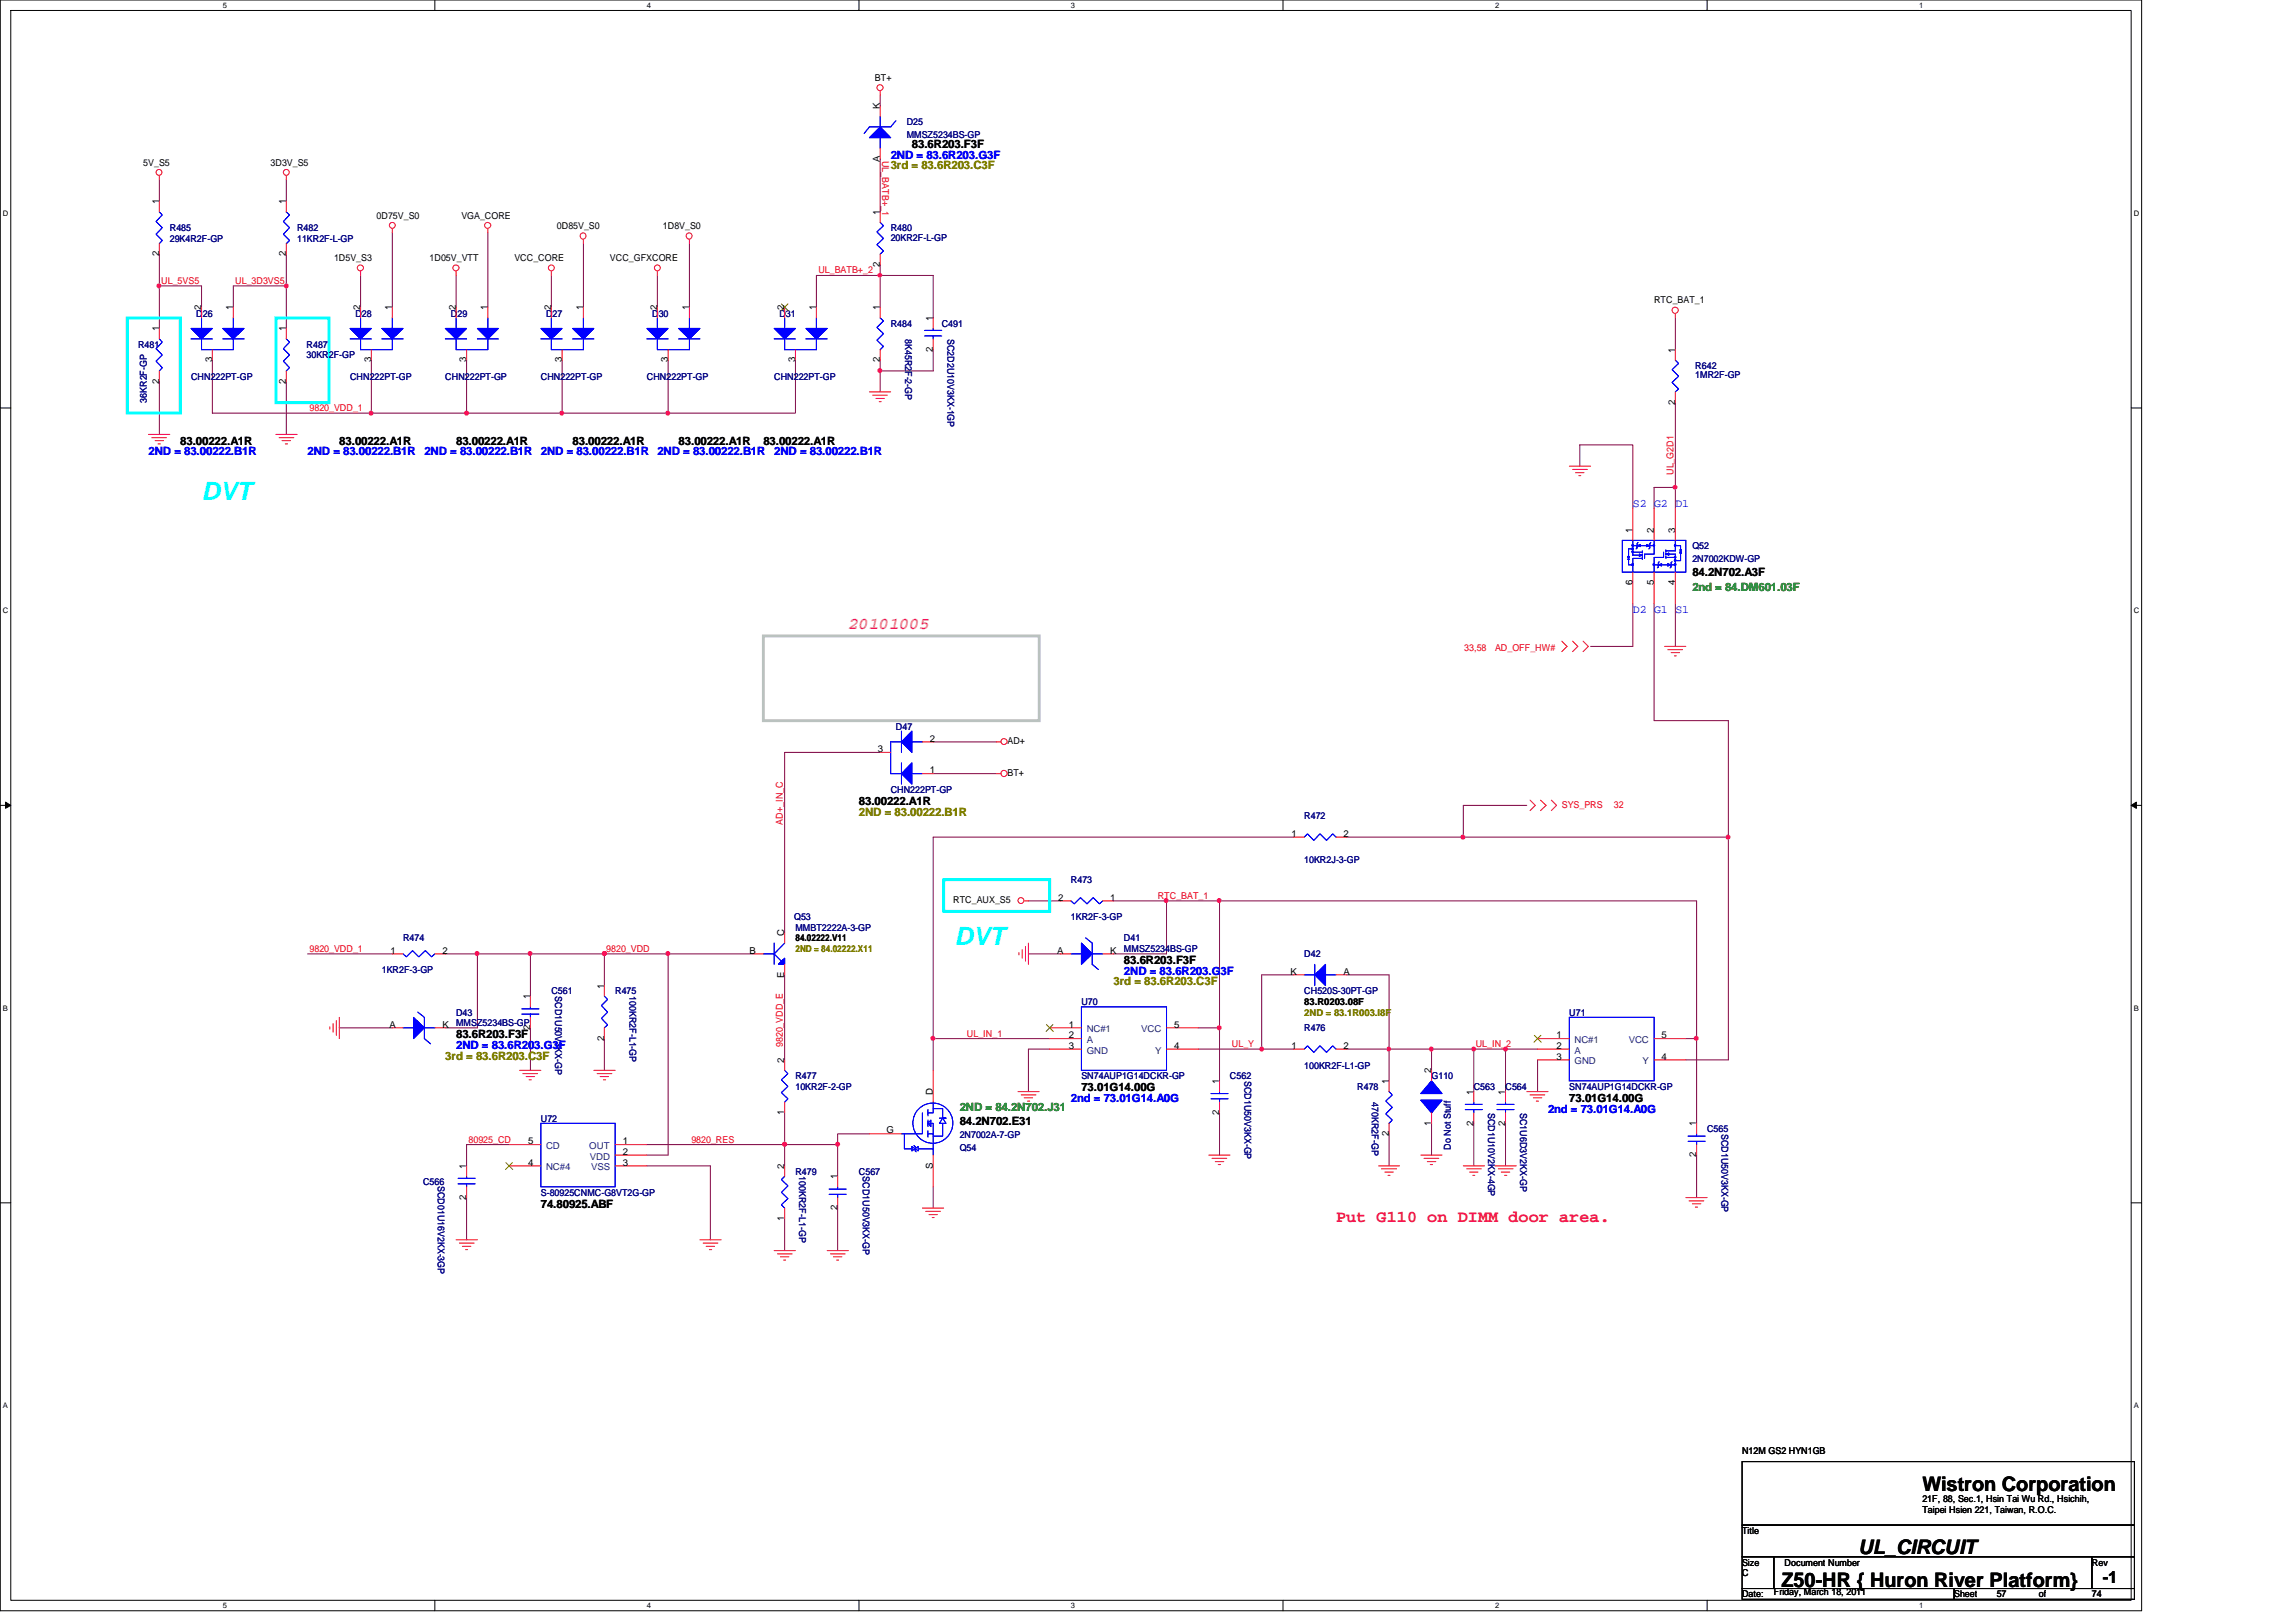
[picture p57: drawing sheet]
<svg xmlns="http://www.w3.org/2000/svg" width="297mm" height="210mm" viewBox="0 0 297 210" stroke-linecap="round" stroke-linejoin="round" font-family="sans-serif">
<defs><g id="words">
<g font-size="3.3" fill="#0ff">
<text x="26.1" y="64.7">DVT</text>
<text x="123.5" y="122.3">DVT</text>
</g>
<g font-size="2.6">
<text x="248.7" y="192.9">Wistron Corporation</text>
<text x="240.5" y="201">UL_CIRCUIT</text>
<text x="230.5" y="205.4">Z50-HR { Huron River Platform}</text>
</g>
<text font-size="2.2" fill="#f0f" x="109.8" y="81.4">20101005</text>
<text font-size="2.2" fill="#f00" x="172.8" y="158.1">Put G110 on DIMM door area.</text>
<text font-size="2.2" x="272" y="204.9">-1</text>
<g font-size="1.5" fill="#00f">
<text x="115.2" y="20.5">2ND = 83.6R203.G3F</text>
<text x="19.2" y="58.9">2ND = 83.00222.B1R</text>
<text x="39.8" y="58.9">2ND = 83.00222.B1R</text>
<text x="54.9" y="58.9">2ND = 83.00222.B1R</text>
<text x="70" y="58.9">2ND = 83.00222.B1R</text>
<text x="85" y="58.9">2ND = 83.00222.B1R</text>
<text x="100.2" y="58.9">2ND = 83.00222.B1R</text>
<text x="211.2" y="65.7">S2</text>
<text x="214" y="65.7">G2</text>
<text x="216.7" y="65.7">D1</text>
<text x="211.2" y="79.4">D2 G1 S1</text>
<text x="145.4" y="126.2">2ND = 83.6R203.G3F</text>
<text x="59" y="135.8">2ND = 83.6R203.G3F</text>
<text x="138.6" y="142.6">2nd = 73.01G14.A0G</text>
<text x="200.3" y="144">2nd = 73.01G14.A0G</text>
</g>
<g font-size="1.5" fill="#808000">
<text x="115.2" y="21.9">3rd = 83.6R203.C3F</text>
<text x="111.1" y="105.6">2ND = 83.00222.B1R</text>
<text x="144.1" y="127.5">3rd = 83.6R203.C3F</text>
<text x="57.6" y="137.1">3rd = 83.6R203.C3F</text>
</g>
<g font-size="1.5">
<text x="118" y="19.2">83.6R203.F3F</text>
<text x="23.3" y="57.6">83.00222.A1R</text>
<text x="43.9" y="57.6">83.00222.A1R</text>
<text x="59" y="57.6">83.00222.A1R</text>
<text x="74.1" y="57.6">83.00222.A1R</text>
<text x="87.8" y="57.6">83.00222.A1R</text>
<text x="98.8" y="57.6">83.00222.A1R</text>
<text x="218.9" y="74.6">84.2N702.A3F</text>
<text x="111.1" y="104.2">83.00222.A1R</text>
<text x="145.4" y="124.8">83.6R203.F3F</text>
<text x="59" y="134.4">83.6R203.F3F</text>
<text x="139.9" y="141.2">73.01G14.00G</text>
<text x="203" y="142.6">73.01G14.00G</text>
<text x="124.2" y="145.6">84.2N702.E31</text>
<text x="70" y="156.3">74.80925.ABF</text>
</g>
<g font-size="1.5" fill="#008000">
<text x="218.9" y="76.5">2nd = 84.DM601.03F</text>
<text x="124.2" y="143.7">2ND = 84.2N702.J31</text>
</g>
<g font-size="1.2">
<text x="113.2" y="10.5">BT+</text>
<text x="113.8" y="14.1" transform="rotate(-90 113.8 14.1)">K</text>
<text x="18.5" y="21.4">5V_S5</text>
<text x="35" y="21.4">3D3V_S5</text>
<text x="113.8" y="21" transform="rotate(-90 113.8 21)">A</text>
<text x="20.6" y="26.5" transform="rotate(-90 20.6 26.5)">1</text>
<text x="37" y="26.5" transform="rotate(-90 37 26.5)">1</text>
<text x="48.7" y="28.3">0D75V_S0</text>
<text x="59.7" y="28.3">VGA_CORE</text>
<text x="72" y="29.7">0D85V_S0</text>
<text x="85.8" y="29.7">1D8V_S0</text>
<text x="113.8" y="27.8" transform="rotate(-90 113.8 27.8)">1</text>
<text x="20.6" y="33.2" transform="rotate(-90 20.6 33.2)">2</text>
<text x="37" y="33.2" transform="rotate(-90 37 33.2)">2</text>
<text x="43.2" y="33.8">1D5V_S3</text>
<text x="55.6" y="33.8">1D05V_VTT</text>
<text x="66.5" y="33.8">VCC_CORE</text>
<text x="78.9" y="33.8">VCC_GFXCORE</text>
<text x="113.8" y="34.5" transform="rotate(-90 113.8 34.5)">2</text>
<text x="26" y="40.2" transform="rotate(-90 26 40.2)">2</text>
<text x="30.1" y="40.2" transform="rotate(-90 30.1 40.2)">1</text>
<text x="46.6" y="40.2" transform="rotate(-90 46.6 40.2)">2</text>
<text x="50.7" y="40.2" transform="rotate(-90 50.7 40.2)">1</text>
<text x="59" y="40.2" transform="rotate(-90 59 40.2)">2</text>
<text x="63.1" y="40.2" transform="rotate(-90 63.1 40.2)">1</text>
<text x="71.3" y="40.2" transform="rotate(-90 71.3 40.2)">2</text>
<text x="75.4" y="40.2" transform="rotate(-90 75.4 40.2)">1</text>
<text x="85" y="40.2" transform="rotate(-90 85 40.2)">2</text>
<text x="89.2" y="40.2" transform="rotate(-90 89.2 40.2)">1</text>
<text x="101.5" y="40.2" transform="rotate(-90 101.5 40.2)">2</text>
<text x="105.6" y="40.2" transform="rotate(-90 105.6 40.2)">1</text>
<text x="113.8" y="40.2" transform="rotate(-90 113.8 40.2)">1</text>
<text x="120.7" y="41.5" transform="rotate(-90 120.7 41.5)">1</text>
<text x="214" y="39.2">RTC_BAT_1</text>
<text x="20.6" y="42.9" transform="rotate(-90 20.6 42.9)">1</text>
<text x="27.4" y="46.9" transform="rotate(-90 27.4 46.9)">3</text>
<text x="37" y="42.9" transform="rotate(-90 37 42.9)">1</text>
<text x="48" y="46.9" transform="rotate(-90 48 46.9)">3</text>
<text x="60.3" y="46.9" transform="rotate(-90 60.3 46.9)">3</text>
<text x="72.7" y="46.9" transform="rotate(-90 72.7 46.9)">3</text>
<text x="86.4" y="46.9" transform="rotate(-90 86.4 46.9)">3</text>
<text x="102.9" y="46.9" transform="rotate(-90 102.9 46.9)">3</text>
<text x="113.8" y="46.9" transform="rotate(-90 113.8 46.9)">2</text>
<text x="120.7" y="45.5" transform="rotate(-90 120.7 45.5)">2</text>
<text x="216.7" y="45.6" transform="rotate(-90 216.7 45.6)">1</text>
<text x="20.6" y="49.7" transform="rotate(-90 20.6 49.7)">2</text>
<text x="37" y="49.7" transform="rotate(-90 37 49.7)">2</text>
<text x="216.7" y="52.4" transform="rotate(-90 216.7 52.4)">2</text>
<text x="211.2" y="69" transform="rotate(-90 211.2 69)">1</text>
<text x="213.9" y="69" transform="rotate(-90 213.9 69)">2</text>
<text x="216.7" y="69" transform="rotate(-90 216.7 69)">3</text>
<text x="211.2" y="75.7" transform="rotate(-90 211.2 75.7)">6</text>
<text x="213.9" y="75.7" transform="rotate(-90 213.9 75.7)">5</text>
<text x="216.7" y="75.7" transform="rotate(-90 216.7 75.7)">4</text>
<text x="120.3" y="96">2</text>
<text x="113.6" y="97.3">3</text>
<text x="120.3" y="100.1">1</text>
<text x="130.3" y="100.4">BT+</text>
<text x="130.3" y="96.3">AD+</text>
<text x="167.1" y="108.3">1</text>
<text x="173.8" y="108.3">2</text>
<text x="123.3" y="116.9">RTC_AUX_S5</text>
<text x="136.9" y="116.5">2</text>
<text x="143.6" y="116.5">1</text>
<text x="50.5" y="123.4">1</text>
<text x="57.2" y="123.4">2</text>
<text x="97" y="123.4">B</text>
<text x="101.5" y="121.1" transform="rotate(-90 101.5 121.1)">C</text>
<text x="102.9" y="121.8">84.02222.V11</text>
<text x="136.8" y="123.4">A</text>
<text x="143.6" y="123.4">K</text>
<text x="68.6" y="129.3" transform="rotate(-90 68.6 129.3)">1</text>
<text x="78.1" y="127.9" transform="rotate(-90 78.1 127.9)">1</text>
<text x="101.5" y="126.6" transform="rotate(-90 101.5 126.6)">E</text>
<text x="167" y="126.1">K</text>
<text x="168.7" y="130">83.R0203.08F</text>
<text x="173.8" y="126.1">A</text>
<text x="50.4" y="133">A</text>
<text x="57.2" y="133">K</text>
<text x="68.6" y="133.3" transform="rotate(-90 68.6 133.3)">2</text>
<text x="78.1" y="134.7" transform="rotate(-90 78.1 134.7)">2</text>
<text x="101.5" y="137.5" transform="rotate(-90 101.5 137.5)">2</text>
<text x="138.3" y="133">1</text>
<text x="138.3" y="134.4">2</text>
<text x="138.3" y="135.7">3</text>
<text x="151.9" y="133">5</text>
<text x="151.9" y="135.7">4</text>
<text x="167.1" y="135.7">1</text>
<text x="173.8" y="135.7">2</text>
<text x="201.4" y="134.4">1</text>
<text x="201.4" y="135.7">2</text>
<text x="201.4" y="137.1">3</text>
<text x="215" y="134.4">5</text>
<text x="215" y="137.1">4</text>
<text x="120.7" y="141.6" transform="rotate(-90 120.7 141.6)">D</text>
<text x="157.7" y="140.3" transform="rotate(-90 157.7 140.3)">1</text>
<text x="179.7" y="140.3" transform="rotate(-90 179.7 140.3)">1</text>
<text x="185.2" y="138.9" transform="rotate(-90 185.2 138.9)">2</text>
<text x="190.6" y="141.6" transform="rotate(-90 190.6 141.6)">1</text>
<text x="194.7" y="141.6" transform="rotate(-90 194.7 141.6)">1</text>
<text x="68.3" y="148.1">5</text>
<text x="80.6" y="148.1">1</text>
<text x="80.6" y="149.4">2</text>
<text x="101.5" y="144.3" transform="rotate(-90 101.5 144.3)">1</text>
<text x="114.7" y="146.7">G</text>
<text x="157.7" y="144.3" transform="rotate(-90 157.7 144.3)">2</text>
<text x="179.7" y="147" transform="rotate(-90 179.7 147)">2</text>
<text x="185.2" y="145.7" transform="rotate(-90 185.2 145.7)">1</text>
<text x="190.6" y="145.7" transform="rotate(-90 190.6 145.7)">2</text>
<text x="194.7" y="145.7" transform="rotate(-90 194.7 145.7)">2</text>
<text x="219.5" y="149.8" transform="rotate(-90 219.5 149.8)">2</text>
<text x="219.5" y="145.8" transform="rotate(-90 219.5 145.8)">1</text>
<text x="60.3" y="155.2" transform="rotate(-90 60.3 155.2)">2</text>
<text x="60.3" y="151.3" transform="rotate(-90 60.3 151.3)">1</text>
<text x="68.3" y="150.8">4</text>
<text x="80.6" y="150.8">3</text>
<text x="101.5" y="151.3" transform="rotate(-90 101.5 151.3)">2</text>
<text x="108.3" y="152.6" transform="rotate(-90 108.3 152.6)">1</text>
<text x="120.7" y="151.3" transform="rotate(-90 120.7 151.3)">S</text>
<text x="101.5" y="158" transform="rotate(-90 101.5 158)">1</text>
<text x="108.3" y="156.6" transform="rotate(-90 108.3 156.6)">2</text>
<text x="225.4" y="188.2">N12M GS2 HYN1GB</text>
<text x="248.7" y="194.4">21F, 88, Sec.1, Hsin Tai Wu Rd., Hsichih,</text>
<text x="248.7" y="195.8">Taipei Hsien 221, Taiwan, R.O.C.</text>
<text x="225.4" y="198.5">Title</text>
<text x="225.4" y="202.6">Size</text>
<text x="230.9" y="202.6">Document Number</text>
<text x="270.6" y="202.6">Rev</text>
<text x="225.4" y="206.7">Date:</text>
<text x="225.4" y="204">C</text>
<text x="229.5" y="206.5">Friday, March 18, 2011</text>
<text x="252.8" y="206.7">Sheet</text>
<text x="258.3" y="206.7">57</text>
<text x="263.8" y="206.7">of</text>
<text x="270.6" y="206.7">74</text>
</g>
<g font-size="1.2" fill="#000080">
<text x="117.3" y="16.2">D25</text>
<text x="117.3" y="17.9">MMSZ5234BS-GP</text>
<text x="22" y="29.9">R485</text>
<text x="38.4" y="29.9">R482</text>
<text x="115.2" y="29.9">R480</text>
<text x="22" y="31.3">29K4R2F-GP</text>
<text x="38.4" y="31.3">11KR2F-L-GP</text>
<text x="115.2" y="31.2">20KR2F-L-GP</text>
<text x="25.4" y="41">D26</text>
<text x="46" y="41">D28</text>
<text x="58.3" y="41">D29</text>
<text x="70.7" y="41">D27</text>
<text x="84.4" y="41">D30</text>
<text x="100.8" y="41">D31</text>
<text x="17.9" y="45">R481</text>
<text x="39.7" y="45">R487</text>
<text x="39.7" y="46.3">30KR2F-GP</text>
<text x="115.2" y="42.3">R484</text>
<text x="117.1" y="43.9" transform="rotate(90 117.1 43.9)">8K45R2F-2-GP</text>
<text x="121.8" y="42.3">C491</text>
<text x="122.6" y="43.9" transform="rotate(90 122.6 43.9)">SC2D2U10V3KX-1GP</text>
<text x="219.3" y="47.8">R642</text>
<text x="19" y="52.1" transform="rotate(-90 19 52.1)">36KR2F-GP</text>
<text x="24.7" y="49.1">CHN222PT-GP</text>
<text x="45.3" y="49.1">CHN222PT-GP</text>
<text x="57.6" y="49.1">CHN222PT-GP</text>
<text x="70" y="49.1">CHN222PT-GP</text>
<text x="83.7" y="49.1">CHN222PT-GP</text>
<text x="100.2" y="49.1">CHN222PT-GP</text>
<text x="219.3" y="49">1MR2F-GP</text>
<text x="218.9" y="71.1">Q52</text>
<text x="218.9" y="72.7">2N7002KDW-GP</text>
<text x="115.9" y="94.5">D47</text>
<text x="115.2" y="102.6">CHN222PT-GP</text>
<text x="168.7" y="106">R472</text>
<text x="168.7" y="111.7">10KR2J-3-GP</text>
<text x="102.7" y="119.1">Q53</text>
<text x="138.6" y="114.3">R473</text>
<text x="138.6" y="119.1">1KR2F-3-GP</text>
<text x="49.4" y="125.9">1KR2F-3-GP</text>
<text x="52.2" y="121.8">R474</text>
<text x="102.9" y="120.4">MMBT2222A-3-GP</text>
<text x="145.4" y="121.8">D41</text>
<text x="145.4" y="123.2">MMSZ5234BS-GP</text>
<text x="168.7" y="123.9">D42</text>
<text x="59" y="131.4">D43</text>
<text x="71.3" y="128.7">C561</text>
<text x="71.8" y="128.9" transform="rotate(90 71.8 128.9)">SCD1U50V3KX-GP</text>
<text x="79.6" y="128.7">R475</text>
<text x="81.4" y="128.9" transform="rotate(90 81.4 128.9)">100KR2F-L1-GP</text>
<text x="139.9" y="130">U70</text>
<text x="168.7" y="128.7">CH520S-30PT-GP</text>
<text x="203" y="131.4">U71</text>
<text x="59" y="132.8">MMSZ5234BS-GP</text>
<text x="168.7" y="133.5">R476</text>
<text x="102.9" y="139.7">R477</text>
<text x="102.9" y="141">10KR2F-2-GP</text>
<text x="139.9" y="139.7">SN74AUP1G14DCKR-GP</text>
<text x="159.1" y="139.7">C562</text>
<text x="161" y="139.9" transform="rotate(90 161 139.9)">SCD1U50V3KX-GP</text>
<text x="168.7" y="138.3">100KR2F-L1-GP</text>
<text x="175.6" y="141">R478</text>
<text x="177.5" y="142.6" transform="rotate(90 177.5 142.6)">470KR2F-GP</text>
<text x="185.2" y="139.7">G110</text>
<text x="190.7" y="141">C563</text>
<text x="194.8" y="141">C564</text>
<text x="203" y="141">SN74AUP1G14DCKR-GP</text>
<text x="70" y="145.2">U72</text>
<text x="124.2" y="149">Q54</text>
<text x="124.2" y="147.3">2N7002A-7-GP</text>
<text x="187.7" y="148.8" transform="rotate(-90 187.7 148.8)">Do Not Stuff</text>
<text x="192.5" y="144" transform="rotate(90 192.5 144)">SCD1U10V2KX-4GP</text>
<text x="196.7" y="144" transform="rotate(90 196.7 144)">SC1U6D3V2KX-GP</text>
<text x="220.8" y="146.5">C565</text>
<text x="222.7" y="146.7" transform="rotate(90 222.7 146.7)">SCD1U50V3KX-GP</text>
<text x="54.7" y="153.4">C566</text>
<text x="56.6" y="153.5" transform="rotate(90 56.6 153.5)">SCD01U16V2KX-3GP</text>
<text x="70" y="154.7">S-80925CNMC-G8VT2G-GP</text>
<text x="102.9" y="152">R479</text>
<text x="103.4" y="152.2" transform="rotate(90 103.4 152.2)">100KR2F-L1-GP</text>
<text x="111.1" y="152">C567</text>
<text x="111.6" y="152.2" transform="rotate(90 111.6 152.2)">SCD1U50V3KX-GP</text>
</g>
<g font-size="1.2" fill="#f00">
<text x="114.1" y="20.8" transform="rotate(90 114.1 20.8)">UL_BATB+_1</text>
<text x="105.9" y="35.4">UL_BATB+_2</text>
<text x="20.9" y="36.7">UL_5VS5</text>
<text x="30.4" y="36.7">UL_3D3VS5</text>
<text x="40" y="53.2">9820_VDD_1</text>
<text x="216.5" y="61.5" transform="rotate(-90 216.5 61.5)">UL_G2D1</text>
<text x="189.4" y="84.2">33,58</text>
<text x="193.4" y="84.2">AD_OFF_HW#</text>
<text x="101.3" y="106.7" transform="rotate(-90 101.3 106.7)">AD+_IN_C</text>
<text x="202.1" y="104.6">SYS_PRS</text>
<text x="208.8" y="104.6">32</text>
<text x="149.8" y="116.3">RTC_BAT_1</text>
<text x="40" y="123.2">9820_VDD_1</text>
<text x="78.4" y="123.2">9820_VDD</text>
<text x="101.3" y="135.5" transform="rotate(-90 101.3 135.5)">9820_VDD_E</text>
<text x="125.1" y="134.2">UL_IN_1</text>
<text x="159.4" y="135.5">UL_Y</text>
<text x="190.9" y="135.5">UL_IN_2</text>
<text x="60.6" y="147.9">80925_CD</text>
<text x="89.4" y="147.9">9820_RES</text>
</g>
<g font-size="1.2" fill="#808000">
<text x="102.9" y="123.2">2ND = 84.02222.X11</text>
<text x="168.7" y="131.4">2ND = 83.1R003.I8F</text>
</g>
<g font-size="1.2" fill="#004080">
<text x="140.6" y="133.6">NC#1</text>
<text x="140.6" y="135">A</text>
<text x="140.6" y="136.4">GND</text>
<text x="147.7" y="133.6">VCC</text>
<text x="149.4" y="136.4">Y</text>
<text x="203.7" y="135">NC#1</text>
<text x="203.7" y="136.4">A</text>
<text x="203.7" y="137.8">GND</text>
<text x="210.7" y="135">VCC</text>
<text x="212.5" y="137.8">Y</text>
<text x="70.7" y="148.7">CD</text>
<text x="76.2" y="148.7">OUT</text>
<text x="70.7" y="151.5">NC#4</text>
<text x="76.3" y="150.1">VDD</text>
<text x="76.5" y="151.5">VSS</text>
</g>
<g font-size="1">
<text x="28.8" y="1">5</text>
<text x="83.7" y="1">4</text>
<text x="138.6" y="1">3</text>
<text x="193.4" y="1">2</text>
<text x="248.3" y="1">1</text>
<text x=".4" y="27.9">D</text>
<text x="276.1" y="27.9">D</text>
<text x=".4" y="79.4">C</text>
<text x="276.1" y="79.4">C</text>
<text x=".4" y="130.8">B</text>
<text x="276.1" y="130.8">B</text>
<text x=".4" y="182.2">A</text>
<text x="276.1" y="182.2">A</text>
<text x="28.8" y="208.1">5</text>
<text x="83.7" y="208.1">4</text>
<text x="138.6" y="208.1">3</text>
<text x="193.4" y="208.1">2</text>
<text x="248.3" y="208.1">1</text>
</g>
</g></defs>
<path d="M0 0h277.1v208.4h-277.1zM1.4 1.4h274.3v205.7h-274.3z" fill="none" stroke="#000" stroke-width=".13"/>
<g fill="#fff">
<path d="M28.8 .1h.6v1.1h-.6z"/>
<path d="M28.8 207.2h.6v1.1h-.6z"/>
</g>
<path d="M56.3 0v1.4M56.3 207.1v1.3" fill="none" stroke="#000" stroke-width=".13"/>
<g fill="#fff">
<path d="M83.7 .1h.5v1.1h-.5z"/>
<path d="M83.7 207.2h.5v1.1h-.5z"/>
</g>
<path d="M111.1 0v1.4M111.1 207.1v1.3" fill="none" stroke="#000" stroke-width=".13"/>
<g fill="#fff">
<path d="M138.6 .1h.5v1.1h-.5z"/>
<path d="M138.6 207.2h.5v1.1h-.5z"/>
</g>
<path d="M166 0v1.4M166 207.1v1.3" fill="none" stroke="#000" stroke-width=".13"/>
<g fill="#fff">
<path d="M193.4 .1h.6v1.1h-.6z"/>
<path d="M193.4 207.2h.6v1.1h-.6z"/>
</g>
<path d="M220.8 0v1.4M220.8 207.1v1.3" fill="none" stroke="#000" stroke-width=".13"/>
<g fill="#fff">
<path d="M248.3 .1h.5v1.1h-.5z"/>
<path d="M248.3 207.2h.5v1.1h-.5z"/>
<path d="M.4 27.1h.7v1.1h-.7z"/>
<path d="M276.1 27.1h.7v1.1h-.7z"/>
<path d="M.4 78.5h.7v1.1h-.7z"/>
<path d="M276.1 78.5h.7v1.1h-.7z"/>
</g>
<path d="M0 52.8h1.4M275.7 52.8h1.4" fill="none" stroke="#000" stroke-width=".13"/>
<g fill="#fff">
<path d="M.4 129.9h.6v1.1h-.6z"/>
<path d="M276.1 129.9h.6v1.1h-.6z"/>
</g>
<path d="M0 104.2h1.4M.7 103.8l.7 .4-.7 .4zM275.7 104.2l.7-.4v.8zM275.7 104.2h1.4" fill="none" stroke="#000" stroke-width=".13"/>
<path d="M.7 103.8l.7 .4-.7 .4zM275.7 104.2l.7-.4v.8z" fill="#000"/>
<g fill="#fff">
<path d="M.4 181.4h.6v1.1h-.6z"/>
<path d="M276.1 181.4h.6v1.1h-.6z"/>
</g>
<path d="M0 155.7h1.4M275.7 155.7h1.4" fill="none" stroke="#000" stroke-width=".13"/>
<path d="M216.7 41.1v4.2M78.2 123.4h8.2" fill="none" stroke="#800040" stroke-width=".13"/>
<circle cx="78.2" cy="123.4" r=".26" fill="#f0f"/>
<circle cx="78.2" cy="123.4" r=".26" fill="none" stroke="#f0f" stroke-width=".13"/>
<path d="M189.3 108.3h34.3M155 135.8h8.2M179.7 135.8h5.5M194.8 135.8h4.1M218.1 134.4h1.4M219.5 149.5v5.5" fill="none" stroke="#800040" stroke-width=".13"/>
<circle cx="194.8" cy="135.8" r=".26" fill="#f0f"/>
<circle cx="194.8" cy="135.8" r=".26" fill="none" stroke="#f0f" stroke-width=".13"/>
<path d="M190.7 135.8h4.1" fill="none" stroke="#800040" stroke-width=".13"/>
<circle cx="190.7" cy="135.8" r=".26" fill="#f0f"/>
<circle cx="190.7" cy="135.8" r=".26" fill="none" stroke="#f0f" stroke-width=".13"/>
<path d="M163.2 135.8h4.1M174.2 135.8h5.5M179.7 126.2v13.7M218.1 137.2h5.5M190.7 145.4v5.5" fill="none" stroke="#800040" stroke-width=".13"/>
<path d="M179.5 135.6l.2-.1 .2 .1-.1 .3-.1 .1-.2-.1z" fill-rule="evenodd" fill="#f0f"/>
<path d="M179.5 135.6l.2-.1 .2 .1-.1 .3-.1 .1-.2-.1z" fill="none" stroke="#f0f" stroke-width=".13"/>
<path d="M167.3 126.2h-4.1v9.6M174.2 126.2h5.5M194.8 135.8v5.5M194.8 145.4v5.5" fill="none" stroke="#800040" stroke-width=".13"/>
<circle cx="163.2" cy="135.8" r=".26" fill="#f0f"/>
<circle cx="163.2" cy="135.8" r=".26" fill="none" stroke="#f0f" stroke-width=".13"/>
<path d="M150.9 116.6h6.9M223.6 108.3v28.9M133.1 135.8v5.5M190.7 135.8v5.5M179.7 146.7v4.2" fill="none" stroke="#800040" stroke-width=".13"/>
<circle cx="223.6" cy="108.3" r=".26" fill="#f0f"/>
<circle cx="223.6" cy="108.3" r=".26" fill="none" stroke="#f0f" stroke-width=".13"/>
<path d="M150.9 116.6v6.8h-6.8" fill="none" stroke="#800040" stroke-width=".13"/>
<circle cx="150.9" cy="116.5" r=".26" fill="#f0f"/>
<circle cx="150.9" cy="116.5" r=".26" fill="none" stroke="#f0f" stroke-width=".13"/>
<path d="M144.1 116.6h6.8M219.5 116.6h-61.7v16.4h-2.8" fill="none" stroke="#800040" stroke-width=".13"/>
<circle cx="157.7" cy="116.5" r=".26" fill="#f0f"/>
<circle cx="157.7" cy="116.5" r=".26" fill="none" stroke="#f0f" stroke-width=".13"/>
<path d="M219.5 116.6v17.8M120.7 134.4h15.1M198.9 137.2v4.1M157.8 144v5.5" fill="none" stroke="#800040" stroke-width=".13"/>
<circle cx="120.7" cy="134.4" r=".26" fill="#f0f"/>
<circle cx="120.7" cy="134.4" r=".26" fill="none" stroke="#f0f" stroke-width=".13"/>
<path d="M133.1 116.6h4.1M133.1 123.4h4.1M157.8 133v6.9" fill="none" stroke="#800040" stroke-width=".13"/>
<circle cx="157.7" cy="133" r=".26" fill="#f0f"/>
<circle cx="157.7" cy="133" r=".26" fill="none" stroke="#f0f" stroke-width=".13"/>
<path d="M120.7 108.3h46.6M219.5 134.4v11" fill="none" stroke="#800040" stroke-width=".13"/>
<circle cx="219.5" cy="134.4" r=".26" fill="#f0f"/>
<circle cx="219.5" cy="134.4" r=".26" fill="none" stroke="#f0f" stroke-width=".13"/>
<path d="M214 78.1v15.2h9.6M120.7 108.3v26.1M43.9 133h6.9M133.1 135.8h2.7M108.4 156.3v5.5M108.4 148.1v4.1" fill="none" stroke="#800040" stroke-width=".13"/>
<circle cx="108.4" cy="148.1" r=".26" fill="#f0f"/>
<circle cx="108.4" cy="148.1" r=".26" fill="none" stroke="#f0f" stroke-width=".13"/>
<path d="M101.5 148.1h6.9" fill="none" stroke="#800040" stroke-width=".13"/>
<circle cx="101.5" cy="148.1" r=".26" fill="#f0f"/>
<circle cx="101.5" cy="148.1" r=".26" fill="none" stroke="#f0f" stroke-width=".13"/>
<path d="M216.7 52.1v11M204.4 60.3v-2.7h6.8v8.2M216.7 78.1v5.6M205.8 83.7h5.4M83.7 150.9h8.2M83.7 149.5h2.7" fill="none" stroke="#800040" stroke-width=".13"/>
<circle cx="216.7" cy="63" r=".25" fill="#f0f"/>
<circle cx="216.7" cy="63" r=".25" fill="none" stroke="#f0f" stroke-width=".13"/>
<path d="M78.2 123.4v4.2M78.2 134.4v4.1M97.4 123.4h-11v26.1" fill="none" stroke="#800040" stroke-width=".13"/>
<circle cx="86.4" cy="123.4" r=".26" fill="#f0f"/>
<circle cx="86.4" cy="123.4" r=".26" fill="none" stroke="#f0f" stroke-width=".13"/>
<path d="M189.3 104.2v4.1" fill="none" stroke="#800040" stroke-width=".13"/>
<circle cx="189.3" cy="108.3" r=".26" fill="#f0f"/>
<circle cx="189.3" cy="108.3" r=".26" fill="none" stroke="#f0f" stroke-width=".13"/>
<path d="M211.2 78.1v5.6M57.6 123.4h4.2M61.8 123.4v9.6M61.8 123.4h6.8v5.5M68.6 133v5.5M83.7 148.1h17.8" fill="none" stroke="#800040" stroke-width=".13"/>
<circle cx="61.7" cy="123.4" r=".26" fill="#f0f"/>
<circle cx="61.7" cy="123.4" r=".26" fill="none" stroke="#f0f" stroke-width=".13"/>
<path d="M101.5 97.4v23.3M68.6 123.4h9.6" fill="none" stroke="#800040" stroke-width=".13"/>
<circle cx="78.2" cy="123.4" r=".26" fill="#f0f"/>
<circle cx="78.2" cy="123.4" r=".26" fill="none" stroke="#f0f" stroke-width=".13"/>
<circle cx="68.6" cy="123.4" r=".26" fill="#f0f"/>
<circle cx="68.6" cy="123.4" r=".26" fill="none" stroke="#f0f" stroke-width=".13"/>
<path d="M214 65.8v-2.7h2.7v2.7M189.3 104.2h8.2M39.8 123.4h11M120.7 134.4v4.1M101.5 157.7v4.1M101.5 144v6.9M120.7 153.6v2.7" fill="none" stroke="#800040" stroke-width=".13"/>
<circle cx="101.5" cy="148.1" r=".26" fill="#f0f"/>
<circle cx="101.5" cy="148.1" r=".26" fill="none" stroke="#f0f" stroke-width=".13"/>
<path d="M101.5 97.4h12.4M120.7 96h8.2M223.6 93.3v15M120.7 100.1h8.2M57.6 133h4.2M101.5 126.2v11M185.2 135.8v2.7M60.4 155v5.4M65.9 148.1h-5.5v2.8M91.9 150.9v9.5M185.2 145.4v4.1" fill="none" stroke="#800040" stroke-width=".13"/>
<circle cx="185.2" cy="135.8" r=".26" fill="#f0f"/>
<circle cx="185.2" cy="135.8" r=".26" fill="none" stroke="#f0f" stroke-width=".13"/>
<path d="M59 35.6v4.2M71.3 35.6v4.2M75.5 31.5v8.3M89.2 31.5v8.3M105.6 35.6v4.2M27.5 53.5h20.5M72.7 46.6v6.9h-12.3M102.9 46.6v6.9h-16.5M174.2 108.3h15.1M185.2 135.8h5.5" fill="none" stroke="#800040" stroke-width=".13"/>
<circle cx="72.7" cy="53.5" r=".26" fill="#f0f"/>
<circle cx="72.7" cy="53.5" r=".26" fill="none" stroke="#f0f" stroke-width=".13"/>
<circle cx="60.4" cy="53.5" r=".26" fill="#f0f"/>
<circle cx="60.4" cy="53.5" r=".26" fill="none" stroke="#f0f" stroke-width=".13"/>
<path d="M20.6 32.9v4.1h5.5v2.8M20.6 23.3v2.7M37 32.9v4.1h-6.8v2.8M37 23.3v2.7M46.6 35.6v4.2M50.8 30.1v9.7M63.1 30.1v9.7M27.5 46.6v6.9M48 46.6v6.9" fill="none" stroke="#800040" stroke-width=".13"/>
<circle cx="48" cy="53.5" r=".26" fill="#f0f"/>
<circle cx="48" cy="53.5" r=".26" fill="none" stroke="#f0f" stroke-width=".13"/>
<path d="M20.6 37v5.5" fill="none" stroke="#800040" stroke-width=".13"/>
<circle cx="20.6" cy="37" r=".26" fill="#f0f"/>
<circle cx="20.6" cy="37" r=".26" fill="none" stroke="#f0f" stroke-width=".13"/>
<path d="M37 37v5.5M20.6 49.4v6.8" fill="none" stroke="#800040" stroke-width=".13"/>
<circle cx="37" cy="37" r=".26" fill="#f0f"/>
<circle cx="37" cy="37" r=".26" fill="none" stroke="#f0f" stroke-width=".13"/>
<path d="M85 35.6v4.2M113.9 35.6h6.8v5.5M37 49.4v6.8M60.4 46.6v6.9h-12.4M120.7 45.3v2.7h-6.8v2.7" fill="none" stroke="#800040" stroke-width=".13"/>
<circle cx="113.8" cy="48" r=".26" fill="#f0f"/>
<circle cx="113.8" cy="48" r=".26" fill="none" stroke="#f0f" stroke-width=".13"/>
<path d="M113.9 34.3v5.5" fill="none" stroke="#800040" stroke-width=".13"/>
<circle cx="113.8" cy="35.6" r=".25" fill="#f0f"/>
<circle cx="113.8" cy="35.6" r=".25" fill="none" stroke="#f0f" stroke-width=".13"/>
<path d="M113.9 12.3v1.4M105.6 35.6h8.3M113.9 20.6v6.8M86.4 46.6v6.9h-13.7M113.9 46.6v1.4" fill="none" stroke="#800040" stroke-width=".13"/>
<circle cx="86.4" cy="53.5" r=".26" fill="#f0f"/>
<circle cx="86.4" cy="53.5" r=".26" fill="none" stroke="#f0f" stroke-width=".13"/>
<path d="M112.5 146.7h-4.1v1.4" fill="none" stroke="#800040" stroke-width=".13"/>
<g fill="none" stroke="#f00" stroke-width=".13">
<path d="M113.9 11.8v.5M20.6 22.7v.6M37 22.7v.6M46.6 35.1v.5M50.8 29.6v.5M59 35.1v.5M63.1 29.6v.5M71.3 35.1v.5M75.5 31v.5M85 35.1v.5M89.2 31v.5M113.9 39.8v1.3"/>
<path d="M19.2 56.2h2.8M19.6 56.6h1.9M20.1 57h1.1M20.4 57.4h.3M35.7 56.2h2.7M36.1 56.6h1.9M36.5 57h1.1M36.9 57.4h.3M112.5 50.7h2.7M112.9 51.1h1.9M113.3 51.6h1.1M113.7 52h.3"/>
<path d="M113.9 45.3v1.3M120.7 41.1v1.4M120.7 43.9v1.4M216.7 40.6v.5M203 60.3h2.8M203.5 60.7h1.9M203.8 61.2h1.1M204.3 61.6h.2M128.9 96h.6M202.1 83l.6 .7-.6 .6M203.5 83l.6 .7-.6 .6M204.8 83l.7 .7-.7 .6"/>
<path d="M215.3 83.7h2.8M215.8 84.1h1.9M216.2 84.5h1.1M216.6 84.9h.3M128.9 100.1h.6M132.5 116.6h.6M197.9 103.5l.7 .7-.7 .7M199.3 103.5l.7 .7-.7 .7M200.7 103.5l.7 .7-.7 .7M42.7 132.9v.3M43.1 132.5v1.1M43.5 132.1v1.9"/>
<path d="M43.9 131.7v2.7M67.2 138.5h2.8M67.6 138.9h2M68.1 139.3h1.1M68.4 139.7h.3M76.8 138.5h2.8M77.3 138.9h1.9M77.6 139.3h1.1M78.1 139.7h.3M131.8 123.3v.3M132.2 122.9v1.1M132.7 122.5v1.9"/>
<path d="M133.1 122v2.8M167.3 135.8h1.4M172.8 135.8h1.4M179.7 139.9v1.4M119.3 156.3h2.8M119.8 156.8h1.9M120.2 157.2h1.1M120.6 157.6h.3M131.7 141.3h2.7M132.1 141.7h1.9M132.5 142.1h1.1M132.9 142.5h.3"/>
<path d="M156.4 149.5h2.7M156.8 149.9h1.9M157.2 150.3h1.1M157.6 150.7h.3M178.3 150.9h2.8M178.7 151.3h2M179.2 151.7h1.1M179.6 152.1h.2M179.7 145.4v1.3M183.8 149.5h2.8M184.2 149.9h1.9M184.7 150.3h1.1"/>
<path d="M185 150.7h.3M189.3 150.9h2.8M189.7 151.3h1.9M190.1 151.7h1.1M190.5 152.1h.3M193.4 150.9h2.8M193.8 151.3h1.9M194.2 151.7h1.1M194.6 152.1h.3M194.8 141.3v1.3M194.8 144v1.4M197.5 141.3h2.8"/>
<path d="M197.9 141.7h2M198.4 142.1h1.1M198.8 142.5h.2M218.1 155h2.7M218.5 155.4h1.9M218.9 155.8h1.1M219.3 156.2h.3M59 160.4h2.8M59.4 160.9h1.9M59.8 161.3h1.1M60.2 161.7h.3M90.5 160.4h2.8"/>
<path d="M91 160.9h1.9M91.4 161.3h1.1M91.8 161.7h.3M100.2 161.8h2.7M100.6 162.3h1.9M101 162.6h1.1M101.4 163.1h.2M107 161.8h2.8M107.4 162.3h1.9M107.8 162.6h1.1M108.2 163.1h.3"/>
<circle cx="113.9" cy="11.3" r=".39"/>
<circle cx="20.6" cy="22.3" r=".38"/>
<circle cx="37" cy="22.3" r=".38"/>
<circle cx="46.6" cy="34.7" r=".39"/>
<circle cx="50.8" cy="29.2" r=".38"/>
<circle cx="59" cy="34.7" r=".39"/>
<circle cx="63.1" cy="29.2" r=".39"/>
<circle cx="71.3" cy="34.7" r=".38"/>
<circle cx="75.4" cy="30.5" r=".39"/>
<circle cx="85" cy="34.7" r=".38"/>
<circle cx="89.1" cy="30.5" r=".39"/>
<circle cx="216.7" cy="40.1" r=".4"/>
<circle cx="129.9" cy="96" r=".39"/>
<circle cx="129.9" cy="100.1" r=".4"/>
<circle cx="132.1" cy="116.5" r=".38"/>
</g>
<path d="M225.4 189.1h50.7v8.3h-50.7zM225.4 197.4h50.7v4.1h-50.7zM225.4 201.5h4.1v4.1h-4.1zM225.4 205.6h27.4v1.4h-27.4zM229.5 201.5h41.1v4.1h-41.1zM252.8 205.6h23.3v1.4h-23.3zM270.6 201.5h5.5v4.1h-5.5z" fill="none" stroke="#000" stroke-width=".13"/>
<path d="M98.8 82.3h35.6v11h-35.6z" fill="none" stroke="#c0c0c0" stroke-width=".38"/>
<path d="M16.5 41.1h6.8v12.4h-6.8zM35.7 41.1h6.8v11h-6.8zM122.1 113.8h13.7v4.1h-13.7z" fill="none" stroke="#0ff" stroke-width=".38"/>
<path d="M113.9 41.1l.4 .4-.9 .9 .9 .8-.9 .8 .9 .8-.4 .5M119.6 42.8h2.2M119.6 43.5h2.2M120.7 42.5v.3M120.7 43.5v.4M168.7 135.8l.5-.5 .8 .9 .8-.9 .8 .9 .8-.9 .4 .5M179.7 141.3l.4 .4-.8 .8 .8 .8-.8 .8 .8 .8-.4 .5M193.7 143.6h2.2M193.7 142.9h2.2M194.8 142.6v.3M194.8 143.6v.4" fill="none" stroke="#00f" stroke-width=".13"/>
<path d="M70 42.5h2.7l-1.4 1.4z" fill="#00f"/>
<path d="M70 42.5h2.7l-1.4 1.4z" fill="none" stroke="#00f" stroke-width=".13"/>
<path d="M74.1 42.5h2.7l-1.3 1.4z" fill="#00f"/>
<path d="M70 43.9h2.7M71.3 43.9v1.4h4.2v-1.4M71.3 41.1v1.4M74.1 42.5h2.7l-1.3 1.4zM74.1 43.9h2.7M75.5 41.1v1.4" fill="none" stroke="#00f" stroke-width=".13"/>
<path d="M70 42.5h2.7l-1.4 1.4z" fill="#00f"/>
<path d="M70 42.5h2.7l-1.4 1.4z" fill="none" stroke="#00f" stroke-width=".13"/>
<path d="M74.1 42.5h2.7l-1.3 1.4z" fill="#00f"/>
<path d="M20.6 43.9l.4 .4-.8 .8 .8 .8-.8 .8 .8 .9-.4 .4M70 43.9h2.7M71.3 43.9v1.4h4.2v-1.4M71.3 41.1v1.4M74.1 42.5h2.7l-1.3 1.4zM74.1 43.9h2.7M75.5 41.1v1.4M52.2 123.4l.4 .4 .8-.8 .8 .8 .8-.8 .8 .8 .5-.4" fill="none" stroke="#00f" stroke-width=".13"/>
<path d="M71.3 39.8v1.3M75.5 39.8v1.3M20.6 42.5v1.4M20.6 48v1.4M72.7 45.3v1.3M50.8 123.4h1.4M56.3 123.4h1.3" fill="none" stroke="#f00" stroke-width=".13"/>
<path d="M24.7 42.5h2.8l-1.4 1.4z" fill="#00f"/>
<path d="M24.7 42.5h2.8l-1.4 1.4z" fill="none" stroke="#00f" stroke-width=".13"/>
<path d="M28.8 42.5h2.8l-1.4 1.4z" fill="#00f"/>
<path d="M24.7 43.9h2.8M26.1 43.9v1.4h4.1v-1.4M26.1 41.1v1.4M28.8 42.5h2.8l-1.4 1.4zM28.8 43.9h2.8M30.2 41.1v1.4" fill="none" stroke="#00f" stroke-width=".13"/>
<path d="M24.7 42.5h2.8l-1.4 1.4z" fill="#00f"/>
<path d="M24.7 42.5h2.8l-1.4 1.4z" fill="none" stroke="#00f" stroke-width=".13"/>
<path d="M28.8 42.5h2.8l-1.4 1.4z" fill="#00f"/>
<g fill="none" stroke="#00f" stroke-width=".13">
<path d="M24.7 43.9h2.8M26.1 43.9v1.4h4.1v-1.4M26.1 41.1v1.4M28.8 42.5h2.8l-1.4 1.4zM28.8 43.9h2.8M30.2 41.1v1.4M168.7 108.3l.5-.4 .8 .9 .8-.9 .8 .9 .8-.9 .4 .4M107.3 153.9h2.2M107.3 154.6h2.2M108.4 153.6v.3M108.4 154.6v.4M156.7 142.2h2.2"/>
<path d="M156.7 141.5h2.2M157.8 141.3v.2M157.8 142.2v.4"/>
</g>
<path d="M26.1 39.8v1.3M30.2 39.8v1.3M27.5 45.3v1.3M167.3 108.3h1.4M172.8 108.3h1.4M157.8 139.9v1.4M108.4 152.2v1.4M108.4 155v1.3M157.8 142.6v1.4" fill="none" stroke="#f00" stroke-width=".13"/>
<path d="M83.7 42.5h2.7l-1.4 1.4z" fill="#00f"/>
<path d="M83.7 42.5h2.7l-1.4 1.4z" fill="none" stroke="#00f" stroke-width=".13"/>
<path d="M87.8 42.5h2.7l-1.3 1.4z" fill="#00f"/>
<path d="M83.7 43.9h2.7M85 43.9v1.4h4.2v-1.4M85 41.1v1.4M87.8 42.5h2.7l-1.3 1.4zM87.8 43.9h2.7M89.2 41.1v1.4" fill="none" stroke="#00f" stroke-width=".13"/>
<path d="M83.7 42.5h2.7l-1.4 1.4z" fill="#00f"/>
<path d="M83.7 42.5h2.7l-1.4 1.4z" fill="none" stroke="#00f" stroke-width=".13"/>
<path d="M87.8 42.5h2.7l-1.3 1.4z" fill="#00f"/>
<g fill="none" stroke="#00f" stroke-width=".13">
<path d="M83.7 43.9h2.7M85 43.9v1.4h4.2v-1.4M85 41.1v1.4M87.8 42.5h2.7l-1.3 1.4zM87.8 43.9h2.7M89.2 41.1v1.4M67.5 130.6h2.2M67.5 131.2h2.2M68.6 130.3v.3M68.6 131.2v.5M59.3 153.2h2.2M59.3 152.5h2.2"/>
<path d="M60.4 152.2v.3M60.4 153.2v.4M117 146.7v2h1M118 148.4v.5l.8-.5v.5zM118.2 148.3l.2 .1v.5l.1 .2M118.8 148.7h1.9M119.3 144v2.7h-2.7M120.1 146.3v.9M120.1 143.6v.8M120.1 144.9v.9M120.1 146.7h.6v2.8M120.1 145.4h.6v1.3"/>
<path d="M120.4 144.9v.9l-.3-.4zM120.7 143.5h1.3v1.2h.4h-.9M120.7 142.6v1.4h-.6M122 144.7l.4 .7h-.9zM122 145.4v1.6h-1.3"/>
<circle cx="120.7" cy="145.3" r="2.59"/>
</g>
<path d="M85 39.8v1.3M89.2 39.8v1.3M86.4 45.3v1.3M68.6 128.9v1.4M68.6 131.7v1.3M120.7 138.5v4.1M60.4 150.9v1.3M60.4 153.6v1.4M112.5 146.7h4.1M120.7 149.5v4.1" fill="none" stroke="#f00" stroke-width=".13"/>
<path d="M45.3 42.5h2.7l-1.4 1.4z" fill="#00f"/>
<path d="M45.3 42.5h2.7l-1.4 1.4z" fill="none" stroke="#00f" stroke-width=".13"/>
<path d="M49.4 42.5h2.8l-1.4 1.4z" fill="#00f"/>
<path d="M45.3 43.9h2.7M46.6 43.9v1.4h4.2v-1.4M46.6 41.1v1.4M49.4 43.9h2.8M49.4 42.5h2.8l-1.4 1.4zM50.8 41.1v1.4" fill="none" stroke="#00f" stroke-width=".13"/>
<path d="M45.3 42.5h2.7l-1.4 1.4z" fill="#00f"/>
<path d="M45.3 42.5h2.7l-1.4 1.4z" fill="none" stroke="#00f" stroke-width=".13"/>
<path d="M49.4 42.5h2.8l-1.4 1.4z" fill="#00f"/>
<path d="M45.3 43.9h2.7M46.6 43.9v1.4h4.2v-1.4M46.6 41.1v1.4M49.4 43.9h2.8M49.4 42.5h2.8l-1.4 1.4zM50.8 41.1v1.4" fill="none" stroke="#00f" stroke-width=".13"/>
<path d="M46.6 39.8v1.3M50.8 39.8v1.3M48 45.3v1.3" fill="none" stroke="#f00" stroke-width=".13"/>
<path d="M118 94.6v2.8l-1.4-1.4z" fill="#00f"/>
<path d="M118 94.6v2.8l-1.4-1.4z" fill="none" stroke="#00f" stroke-width=".13"/>
<path d="M118 98.7v2.8l-1.4-1.4z" fill="#00f"/>
<path d="M116.6 96h-1.4v4.1h1.4M116.6 94.6v2.8M116.6 98.7v2.8M118 96h1.3M118 98.7v2.8l-1.4-1.4zM118 100.1h1.3" fill="none" stroke="#00f" stroke-width=".13"/>
<path d="M118 94.6v2.8l-1.4-1.4z" fill="#00f"/>
<path d="M118 94.6v2.8l-1.4-1.4z" fill="none" stroke="#00f" stroke-width=".13"/>
<path d="M118 98.7v2.8l-1.4-1.4z" fill="#00f"/>
<path d="M216.7 46.6l.5 .4-.9 .8 .9 .9-.9 .8 .9 .8-.5 .4M116.6 96h-1.4v4.1h1.4M116.6 94.6v2.8M116.6 98.7v2.8M118 96h1.3M118 98.7v2.8l-1.4-1.4zM118 100.1h1.3M189.6 142.9h2.2M189.6 143.6h2.2M190.7 142.6v.3M190.7 143.6v.4" fill="none" stroke="#00f" stroke-width=".13"/>
<path d="M216.7 45.3v1.3M216.7 50.7v1.4M113.9 97.4h1.3M119.3 96h1.4M119.3 100.1h1.4M190.7 141.3v1.3M190.7 144v1.4" fill="none" stroke="#f00" stroke-width=".13"/>
<path d="M57.6 42.5h2.8l-1.4 1.4z" fill="#00f"/>
<path d="M57.6 42.5h2.8l-1.4 1.4z" fill="none" stroke="#00f" stroke-width=".13"/>
<path d="M61.8 42.5h2.7l-1.4 1.4z" fill="#00f"/>
<path d="M57.6 43.9h2.8M59 43.9v1.4h4.1v-1.4M59 41.1v1.4M61.8 42.5h2.7l-1.4 1.4zM61.8 43.9h2.7M63.1 41.1v1.4" fill="none" stroke="#00f" stroke-width=".13"/>
<path d="M57.6 42.5h2.8l-1.4 1.4z" fill="#00f"/>
<path d="M57.6 42.5h2.8l-1.4 1.4z" fill="none" stroke="#00f" stroke-width=".13"/>
<path d="M61.8 42.5h2.7l-1.4 1.4z" fill="#00f"/>
<path d="M57.6 43.9h2.8M59 43.9v1.4h4.1v-1.4M59 41.1v1.4M61.8 42.5h2.7l-1.4 1.4zM61.8 43.9h2.7M63.1 41.1v1.4" fill="none" stroke="#00f" stroke-width=".13"/>
<path d="M59 39.8v1.3M63.1 39.8v1.3M60.4 45.3v1.3" fill="none" stroke="#f00" stroke-width=".13"/>
<path d="M183.8 142.4h2.8l-1.4 1.6z" fill="#00f"/>
<path d="M183.8 142.4h2.8l-1.4 1.6z" fill="none" stroke="#00f" stroke-width=".13"/>
<path d="M185.2 139.9l1.4 1.6h-2.8z" fill="#00f"/>
<path d="M185.2 139.9l1.4 1.6h-2.8z" fill="none" stroke="#00f" stroke-width=".13"/>
<path d="M183.8 142.4h2.8l-1.4 1.6z" fill="#00f"/>
<path d="M183.8 142.4h2.8l-1.4 1.6z" fill="none" stroke="#00f" stroke-width=".13"/>
<path d="M185.2 139.9l1.4 1.6h-2.8z" fill="#00f"/>
<path d="M20.6 27.4l.4 .4-.8 .9 .8 .8-.8 .8 .8 .8-.4 .4M138.6 116.6l.4 .4 .8-.8 .8 .8 .8-.8 .8 .8 .5-.4M185.2 139.9l1.4 1.6h-2.8z" fill="none" stroke="#00f" stroke-width=".13"/>
<path d="M20.6 26v1.4M20.6 31.5v1.4M137.2 116.6h1.4M142.7 116.6h1.4M185.2 138.5v1.4M185.2 144v1.4" fill="none" stroke="#f00" stroke-width=".13"/>
<path d="M100.2 42.5h2.7l-1.4 1.4z" fill="#00f"/>
<path d="M100.2 42.5h2.7l-1.4 1.4z" fill="none" stroke="#00f" stroke-width=".13"/>
<path d="M104.3 42.5h2.7l-1.4 1.4z" fill="#00f"/>
<path d="M100.2 43.9h2.7M101.5 43.9v1.4h4.1v-1.4M101.5 41.1v1.4M104.3 42.5h2.7l-1.4 1.4zM104.3 43.9h2.7M105.6 41.1v1.4" fill="none" stroke="#00f" stroke-width=".13"/>
<path d="M100.2 42.5h2.7l-1.4 1.4z" fill="#00f"/>
<path d="M100.2 42.5h2.7l-1.4 1.4z" fill="none" stroke="#00f" stroke-width=".13"/>
<path d="M104.3 42.5h2.7l-1.4 1.4z" fill="#00f"/>
<path d="M100.2 43.9h2.7M101.5 43.9v1.4h4.1v-1.4M101.5 41.1v1.4M104.3 42.5h2.7l-1.4 1.4zM104.3 43.9h2.7M105.6 41.1v1.4" fill="none" stroke="#00f" stroke-width=".13"/>
<path d="M101.5 39.8v1.3M105.6 39.8v1.3M102.9 45.3v1.3" fill="none" stroke="#f00" stroke-width=".13"/>
<path d="M101.1 39.3l.9 .9M101.9 39.3l-.9 .9" fill="none" stroke="#804000" stroke-width=".13"/>
<path d="M170.1 126.2l1.4-1.4v2.8z" fill="#00f"/>
<path d="M168.7 126.2h1.4M170.1 126.2l1.4-1.4v2.8zM170.1 124.8v2.8M171.5 126.2h1.3" fill="none" stroke="#00f" stroke-width=".13"/>
<path d="M170.1 126.2l1.4-1.4v2.8z" fill="#00f"/>
<path d="M113.9 28.8l.4 .4-.9 .8 .9 .9-.9 .8 .9 .8-.4 .4M37 43.9l.5 .4-.8 .8 .8 .8-.8 .8 .8 .9-.5 .4M78.2 128.9l.4 .4-.8 .8 .8 .9-.8 .8 .8 .8-.4 .4M101.5 138.5l.4 .4-.8 .8 .8 .9-.8 .8 .8 .8-.4 .4M139.9 130.3h11v8.2h-11zM168.7 126.2h1.4M170.1 126.2l1.4-1.4v2.8zM170.1 124.8v2.8M171.5 126.2h1.3M101.5 152.2l-.4 .5 .8 .8-.8 .8 .8 .8-.8 .8 .4 .4" fill="none" stroke="#00f" stroke-width=".13"/>
<g fill="none" stroke="#f00" stroke-width=".13">
<path d="M113.9 27.4v1.4M113.9 32.9v1.4M37 42.5v1.4M37 48v1.4M78.2 127.6v1.3M78.2 133v1.4M101.5 137.2v1.3M135.8 133h4.1M135.8 134.4h4.1M135.8 135.8h4.1M150.9 133h4.1M150.9 135.8h4.1"/>
<path d="M167.3 126.2h1.4M172.8 126.2h1.4M101.5 142.6v1.4M101.5 150.9v1.3M101.5 156.3v1.4"/>
</g>
<path d="M135.4 132.6l.9 .9M136.2 132.6l-.9 .9" fill="none" stroke="#804000" stroke-width=".13"/>
<path d="M53.5 131.7l1.4 1.3-1.4 1.4z" fill="#00f"/>
<path d="M52.2 133h1.3M53.5 131.7l1.4 1.3-1.4 1.4zM54.1 131l.8 .7v2.7l.8 .7M54.9 133h1.4" fill="none" stroke="#00f" stroke-width=".13"/>
<path d="M53.5 131.7l1.4 1.3-1.4 1.4z" fill="#00f"/>
<path d="M52.2 133h1.3M53.5 131.7l1.4 1.3-1.4 1.4zM54.1 131l.8 .7v2.7l.8 .7M54.9 133h1.4M70 145.4h9.6v8.2h-9.6z" fill="none" stroke="#00f" stroke-width=".13"/>
<path d="M50.8 133h1.4M56.3 133h1.3M65.9 148.1h4.1M65.9 150.9h4.1M79.6 148.1h4.1M79.6 149.5h4.1M79.6 150.9h4.1" fill="none" stroke="#f00" stroke-width=".13"/>
<path d="M65.4 150.5l.9 .8M66.3 150.5l-.9 .8" fill="none" stroke="#804000" stroke-width=".13"/>
<path d="M113.9 16.4l1.3 1.4h-2.7z" fill="#00f"/>
<path d="M113.9 17.8v1.4M113.9 15.1v1.3M113.9 16.4l1.3 1.4h-2.7zM115.9 15.6l-.7 .8h-2.7l-.7 .9" fill="none" stroke="#00f" stroke-width=".13"/>
<path d="M113.9 16.4l1.3 1.4h-2.7z" fill="#00f"/>
<g fill="none" stroke="#00f" stroke-width=".13">
<path d="M113.9 17.8v1.4M113.9 15.1v1.3M113.9 16.4l1.3 1.4h-2.7zM115.9 15.6l-.7 .8h-2.7l-.7 .9M210.6 72.4h.2M210.6 72h.2l-.1 .4zM210.7 71v2.1h.5M211.2 69.9v1.9h1.3M211.2 71.5h1.3M211.2 70.6h2.1M211.8 70.6l.4-.1v.2zM211.9 70.2l-.1 .2v.5l-.1 .1"/>
<path d="M212.1 71.7l.4 .1-.4 .2zM212.5 71.3v.3M212.5 71.7v.3M212.5 72.1v.3M212.5 72.3h-1.3v1.7M213 70.5l.4 .1-.4 .1zM213.4 70.6h.6M213.6 70.2l-.2 .2v.5l-.1 .1M214 69.9v1.8h-1.2v.6M214 73.1h.5l.5-.2v.3l-.5-.1h1.6M214.7 72.7l-.2 .1v.6l-.1 .1M215.2 71.5v.6h-1.2v1.9"/>
<path d="M215.5 72.1h1.2M215.5 71.7h1.2v2.3M215.5 71.7l.4-.1v.2zM215.5 71.2v.3M215.5 71.6v.2M215.5 72v.3M216.2 73.1l-.4 .1v-.3l.4 .2h.5M216.3 72.7l-.1 .1v.6l-.1 .1M216.7 69.9v1.4h-1.2M216.7 70.6h.7v2h-.7M217.3 71.2h.2M217.4 71.2l.1 .4h-.2z"/>
<path d="M203 131.7h11v8.2h-11zM218.4 147h2.2M218.4 147.7h2.2M219.5 146.7v.3M219.5 147.7v.4"/>
</g>
<path d="M113.9 13.7v1.4M113.9 19.2v1.4M198.9 134.4h4.1M198.9 135.8h4.1M198.9 137.2h4.1M214 134.4h4.1M214 137.2h4.1M219.5 145.4v1.3M219.5 148.1v1.4" fill="none" stroke="#f00" stroke-width=".13"/>
<path d="M198.5 134l.9 .9M199.3 134l-.8 .9" fill="none" stroke="#804000" stroke-width=".13"/>
<path d="M211.1 70.5h.2v.1h-.2z" fill-rule="evenodd" fill="#00f"/>
<path d="M211.1 70.5h.2v.1h-.2z" fill="none" stroke="#00f" stroke-width=".13"/>
<path d="M211.1 71.3l.2 .1-.1 .1z" fill-rule="evenodd" fill="#00f"/>
<path d="M211.1 71.3l.2 .1-.1 .1z" fill="none" stroke="#00f" stroke-width=".13"/>
<path d="M211.1 73l.2 .1-.1 .1z" fill-rule="evenodd" fill="#00f"/>
<path d="M211.1 73l.2 .1-.1 .1z" fill="none" stroke="#00f" stroke-width=".13"/>
<path d="M216.6 70.5h.2v.1h-.2z" fill-rule="evenodd" fill="#00f"/>
<path d="M216.6 70.5h.2v.1h-.2z" fill="none" stroke="#00f" stroke-width=".13"/>
<path d="M216.6 72h.2v.2h-.2z" fill-rule="evenodd" fill="#00f"/>
<path d="M216.6 72h.2v.2h-.2z" fill="none" stroke="#00f" stroke-width=".13"/>
<path d="M216.6 72.4l.2 .1-.1 .1z" fill-rule="evenodd" fill="#00f"/>
<path d="M216.6 72.4l.2 .1-.1 .1z" fill="none" stroke="#00f" stroke-width=".13"/>
<path d="M216.6 73l.2 .1-.1 .1z" fill-rule="evenodd" fill="#00f"/>
<path d="M216.6 73l.2 .1-.1 .1z" fill="none" stroke="#00f" stroke-width=".13"/>
<path d="M211.1 70.9h.2v.2h-.2z" fill-rule="evenodd" fill="#00f"/>
<path d="M210.7 71h.5M211.1 70.9h.2v.2h-.2z" fill="none" stroke="#00f" stroke-width=".13"/>
<path d="M213.9 73l.2 .1-.2 .1z" fill-rule="evenodd" fill="#00f"/>
<path d="M213.9 73l.2 .1-.2 .1z" fill="none" stroke="#00f" stroke-width=".13"/>
<path d="M213.9 70.5h.1v.1h-.1z" fill-rule="evenodd" fill="#00f"/>
<g fill="none" stroke="#00f" stroke-width=".13">
<path d="M209.9 69.9h8.2v4.1h-8.2zM210.6 72.4h.2M210.6 72h.2l-.1 .4zM210.7 71v2.1h.5M211.2 69.9v1.9h1.3M211.2 71.5h1.3M211.2 70.6h2.1M211.8 70.6l.4-.1v.2zM211.9 70.2l-.1 .2v.5l-.1 .1M212.1 71.7l.4 .1-.4 .2zM212.5 71.3v.3M212.5 71.7v.3"/>
<path d="M212.5 72.1v.3M212.5 72.3h-1.3v1.7M213 70.5l.4 .1-.4 .1zM213.4 70.6h.6M213.6 70.2l-.2 .2v.5l-.1 .1M213.9 70.5h.1v.1h-.1zM214 69.9v1.8h-1.2v.6M214 73.1h.5l.5-.2v.3l-.5-.1h1.6M214.7 72.7l-.2 .1v.6l-.1 .1M215.2 71.5v.6h-1.2v1.9M215.5 72.1h1.2M215.5 71.7h1.2v2.3"/>
<path d="M215.5 71.7l.4-.1v.2zM215.5 71.2v.3M215.5 71.6v.2M215.5 72v.3M216.2 73.1l-.4 .1v-.3l.4 .2h.5M216.3 72.7l-.1 .1v.6l-.1 .1M216.7 69.9v1.4h-1.2M216.7 70.6h.7v2h-.7M217.3 71.2h.2M217.4 71.2l.1 .4h-.2z"/>
</g>
<path d="M211.1 70.5h.2v.1h-.2z" fill-rule="evenodd" fill="#00f"/>
<path d="M211.1 70.5h.2v.1h-.2z" fill="none" stroke="#00f" stroke-width=".13"/>
<path d="M211.1 71.3l.2 .1-.1 .1z" fill-rule="evenodd" fill="#00f"/>
<path d="M211.1 71.3l.2 .1-.1 .1z" fill="none" stroke="#00f" stroke-width=".13"/>
<path d="M211.1 73l.2 .1-.1 .1z" fill-rule="evenodd" fill="#00f"/>
<path d="M211.1 73l.2 .1-.1 .1z" fill="none" stroke="#00f" stroke-width=".13"/>
<path d="M216.6 70.5h.2v.1h-.2z" fill-rule="evenodd" fill="#00f"/>
<path d="M216.6 70.5h.2v.1h-.2z" fill="none" stroke="#00f" stroke-width=".13"/>
<path d="M216.6 72h.2v.2h-.2z" fill-rule="evenodd" fill="#00f"/>
<path d="M216.6 72h.2v.2h-.2z" fill="none" stroke="#00f" stroke-width=".13"/>
<path d="M216.6 72.4l.2 .1-.1 .1z" fill-rule="evenodd" fill="#00f"/>
<path d="M216.6 72.4l.2 .1-.1 .1z" fill="none" stroke="#00f" stroke-width=".13"/>
<path d="M216.6 73l.2 .1-.1 .1z" fill-rule="evenodd" fill="#00f"/>
<path d="M216.6 73l.2 .1-.1 .1z" fill="none" stroke="#00f" stroke-width=".13"/>
<path d="M211.1 70.9h.2v.2h-.2z" fill-rule="evenodd" fill="#00f"/>
<path d="M210.7 71h.5M211.1 70.9h.2v.2h-.2z" fill="none" stroke="#00f" stroke-width=".13"/>
<path d="M213.9 73l.2 .1-.2 .1z" fill-rule="evenodd" fill="#00f"/>
<path d="M213.9 73l.2 .1-.2 .1z" fill="none" stroke="#00f" stroke-width=".13"/>
<path d="M213.9 70.5h.1v.1h-.1z" fill-rule="evenodd" fill="#00f"/>
<path d="M37 27.4l.5 .4-.8 .9 .8 .8-.8 .8 .8 .8-.5 .4M209.9 69.9h8.2v4.1h-8.2zM213.9 70.5h.1v.1h-.1z" fill="none" stroke="#00f" stroke-width=".13"/>
<path d="M37 26v1.4M37 31.5v1.4M211.2 65.8v4.1M211.2 74v4.1M214 65.8v4.1M214 74v4.1M216.7 65.8v4.1M216.7 74v4.1" fill="none" stroke="#f00" stroke-width=".13"/>
<path d="M139.9 122l1.4 1.4-1.4 1.4z" fill="#00f"/>
<path d="M138.6 123.4h1.3M139.9 122l1.4 1.4-1.4 1.4zM140.5 121.4l.8 .6v2.8l.8 .7M141.3 123.4h1.4" fill="none" stroke="#00f" stroke-width=".13"/>
<path d="M139.9 122l1.4 1.4-1.4 1.4z" fill="#00f"/>
<path d="M138.6 123.4h1.3M139.9 122l1.4 1.4-1.4 1.4zM140.5 121.4l.8 .6v2.8l.8 .7M141.3 123.4h1.4" fill="none" stroke="#00f" stroke-width=".13"/>
<path d="M137.2 123.4h1.4M142.7 123.4h1.4" fill="none" stroke="#f00" stroke-width=".13"/>
<path d="M101.1 124.4l.4-.4v.8h-.8z" fill-rule="evenodd" fill="#00f"/>
<path d="M98.8 123.4h1.4M100.2 122v2.8M101.1 124.4l.4-.4v.8h-.8zM101.5 122l-1.3 1.4 .9 1" fill="none" stroke="#00f" stroke-width=".13"/>
<path d="M101.1 124.4l.4-.4v.8h-.8z" fill-rule="evenodd" fill="#00f"/>
<path d="M98.8 123.4h1.4M100.2 122v2.8M101.1 124.4l.4-.4v.8h-.8zM101.5 122l-1.3 1.4 .9 1" fill="none" stroke="#00f" stroke-width=".13"/>
<path d="M97.4 123.4h1.4M101.5 120.7v1.3M101.5 124.8v1.4" fill="none" stroke="#f00" stroke-width=".13"/>
<circle cx="78.2" cy="123.4" r=".26" fill="#f0f"/>
<circle cx="78.2" cy="123.4" r=".26" fill="none" stroke="#f0f" stroke-width=".13"/>
<circle cx="194.8" cy="135.8" r=".26" fill="#f0f"/>
<circle cx="194.8" cy="135.8" r=".26" fill="none" stroke="#f0f" stroke-width=".13"/>
<circle cx="190.7" cy="135.8" r=".26" fill="#f0f"/>
<circle cx="190.7" cy="135.8" r=".26" fill="none" stroke="#f0f" stroke-width=".13"/>
<path d="M179.5 135.6l.2-.1 .2 .1-.1 .3-.1 .1-.2-.1z" fill-rule="evenodd" fill="#f0f"/>
<path d="M179.5 135.6l.2-.1 .2 .1-.1 .3-.1 .1-.2-.1z" fill="none" stroke="#f0f" stroke-width=".13"/>
<circle cx="163.2" cy="135.8" r=".26" fill="#f0f"/>
<circle cx="163.2" cy="135.8" r=".26" fill="none" stroke="#f0f" stroke-width=".13"/>
<circle cx="223.6" cy="108.3" r=".26" fill="#f0f"/>
<circle cx="223.6" cy="108.3" r=".26" fill="none" stroke="#f0f" stroke-width=".13"/>
<circle cx="150.9" cy="116.5" r=".26" fill="#f0f"/>
<circle cx="150.9" cy="116.5" r=".26" fill="none" stroke="#f0f" stroke-width=".13"/>
<circle cx="157.7" cy="116.5" r=".26" fill="#f0f"/>
<circle cx="157.7" cy="116.5" r=".26" fill="none" stroke="#f0f" stroke-width=".13"/>
<circle cx="120.7" cy="134.4" r=".26" fill="#f0f"/>
<circle cx="120.7" cy="134.4" r=".26" fill="none" stroke="#f0f" stroke-width=".13"/>
<circle cx="157.7" cy="133" r=".26" fill="#f0f"/>
<circle cx="157.7" cy="133" r=".26" fill="none" stroke="#f0f" stroke-width=".13"/>
<circle cx="219.5" cy="134.4" r=".26" fill="#f0f"/>
<circle cx="219.5" cy="134.4" r=".26" fill="none" stroke="#f0f" stroke-width=".13"/>
<circle cx="108.4" cy="148.1" r=".26" fill="#f0f"/>
<circle cx="108.4" cy="148.1" r=".26" fill="none" stroke="#f0f" stroke-width=".13"/>
<circle cx="101.5" cy="148.1" r=".26" fill="#f0f"/>
<circle cx="101.5" cy="148.1" r=".26" fill="none" stroke="#f0f" stroke-width=".13"/>
<circle cx="216.7" cy="63" r=".25" fill="#f0f"/>
<circle cx="216.7" cy="63" r=".25" fill="none" stroke="#f0f" stroke-width=".13"/>
<circle cx="86.4" cy="123.4" r=".26" fill="#f0f"/>
<circle cx="86.4" cy="123.4" r=".26" fill="none" stroke="#f0f" stroke-width=".13"/>
<circle cx="189.3" cy="108.3" r=".26" fill="#f0f"/>
<circle cx="189.3" cy="108.3" r=".26" fill="none" stroke="#f0f" stroke-width=".13"/>
<circle cx="61.7" cy="123.4" r=".26" fill="#f0f"/>
<circle cx="61.7" cy="123.4" r=".26" fill="none" stroke="#f0f" stroke-width=".13"/>
<circle cx="78.2" cy="123.4" r=".26" fill="#f0f"/>
<circle cx="78.2" cy="123.4" r=".26" fill="none" stroke="#f0f" stroke-width=".13"/>
<circle cx="68.6" cy="123.4" r=".26" fill="#f0f"/>
<circle cx="68.6" cy="123.4" r=".26" fill="none" stroke="#f0f" stroke-width=".13"/>
<circle cx="101.5" cy="148.1" r=".26" fill="#f0f"/>
<circle cx="101.5" cy="148.1" r=".26" fill="none" stroke="#f0f" stroke-width=".13"/>
<circle cx="185.2" cy="135.8" r=".26" fill="#f0f"/>
<circle cx="185.2" cy="135.8" r=".26" fill="none" stroke="#f0f" stroke-width=".13"/>
<circle cx="72.7" cy="53.5" r=".26" fill="#f0f"/>
<circle cx="72.7" cy="53.5" r=".26" fill="none" stroke="#f0f" stroke-width=".13"/>
<circle cx="60.4" cy="53.5" r=".26" fill="#f0f"/>
<circle cx="60.4" cy="53.5" r=".26" fill="none" stroke="#f0f" stroke-width=".13"/>
<circle cx="48" cy="53.5" r=".26" fill="#f0f"/>
<circle cx="48" cy="53.5" r=".26" fill="none" stroke="#f0f" stroke-width=".13"/>
<circle cx="20.6" cy="37" r=".26" fill="#f0f"/>
<circle cx="20.6" cy="37" r=".26" fill="none" stroke="#f0f" stroke-width=".13"/>
<circle cx="37" cy="37" r=".26" fill="#f0f"/>
<circle cx="37" cy="37" r=".26" fill="none" stroke="#f0f" stroke-width=".13"/>
<circle cx="113.8" cy="48" r=".26" fill="#f0f"/>
<circle cx="113.8" cy="48" r=".26" fill="none" stroke="#f0f" stroke-width=".13"/>
<circle cx="113.8" cy="35.6" r=".25" fill="#f0f"/>
<circle cx="113.8" cy="35.6" r=".25" fill="none" stroke="#f0f" stroke-width=".13"/>
<circle cx="86.4" cy="53.5" r=".26" fill="#f0f"/>
<circle cx="86.4" cy="53.5" r=".26" fill="none" stroke="#f0f" stroke-width=".13"/>
<use href="#words"/>
</svg>
